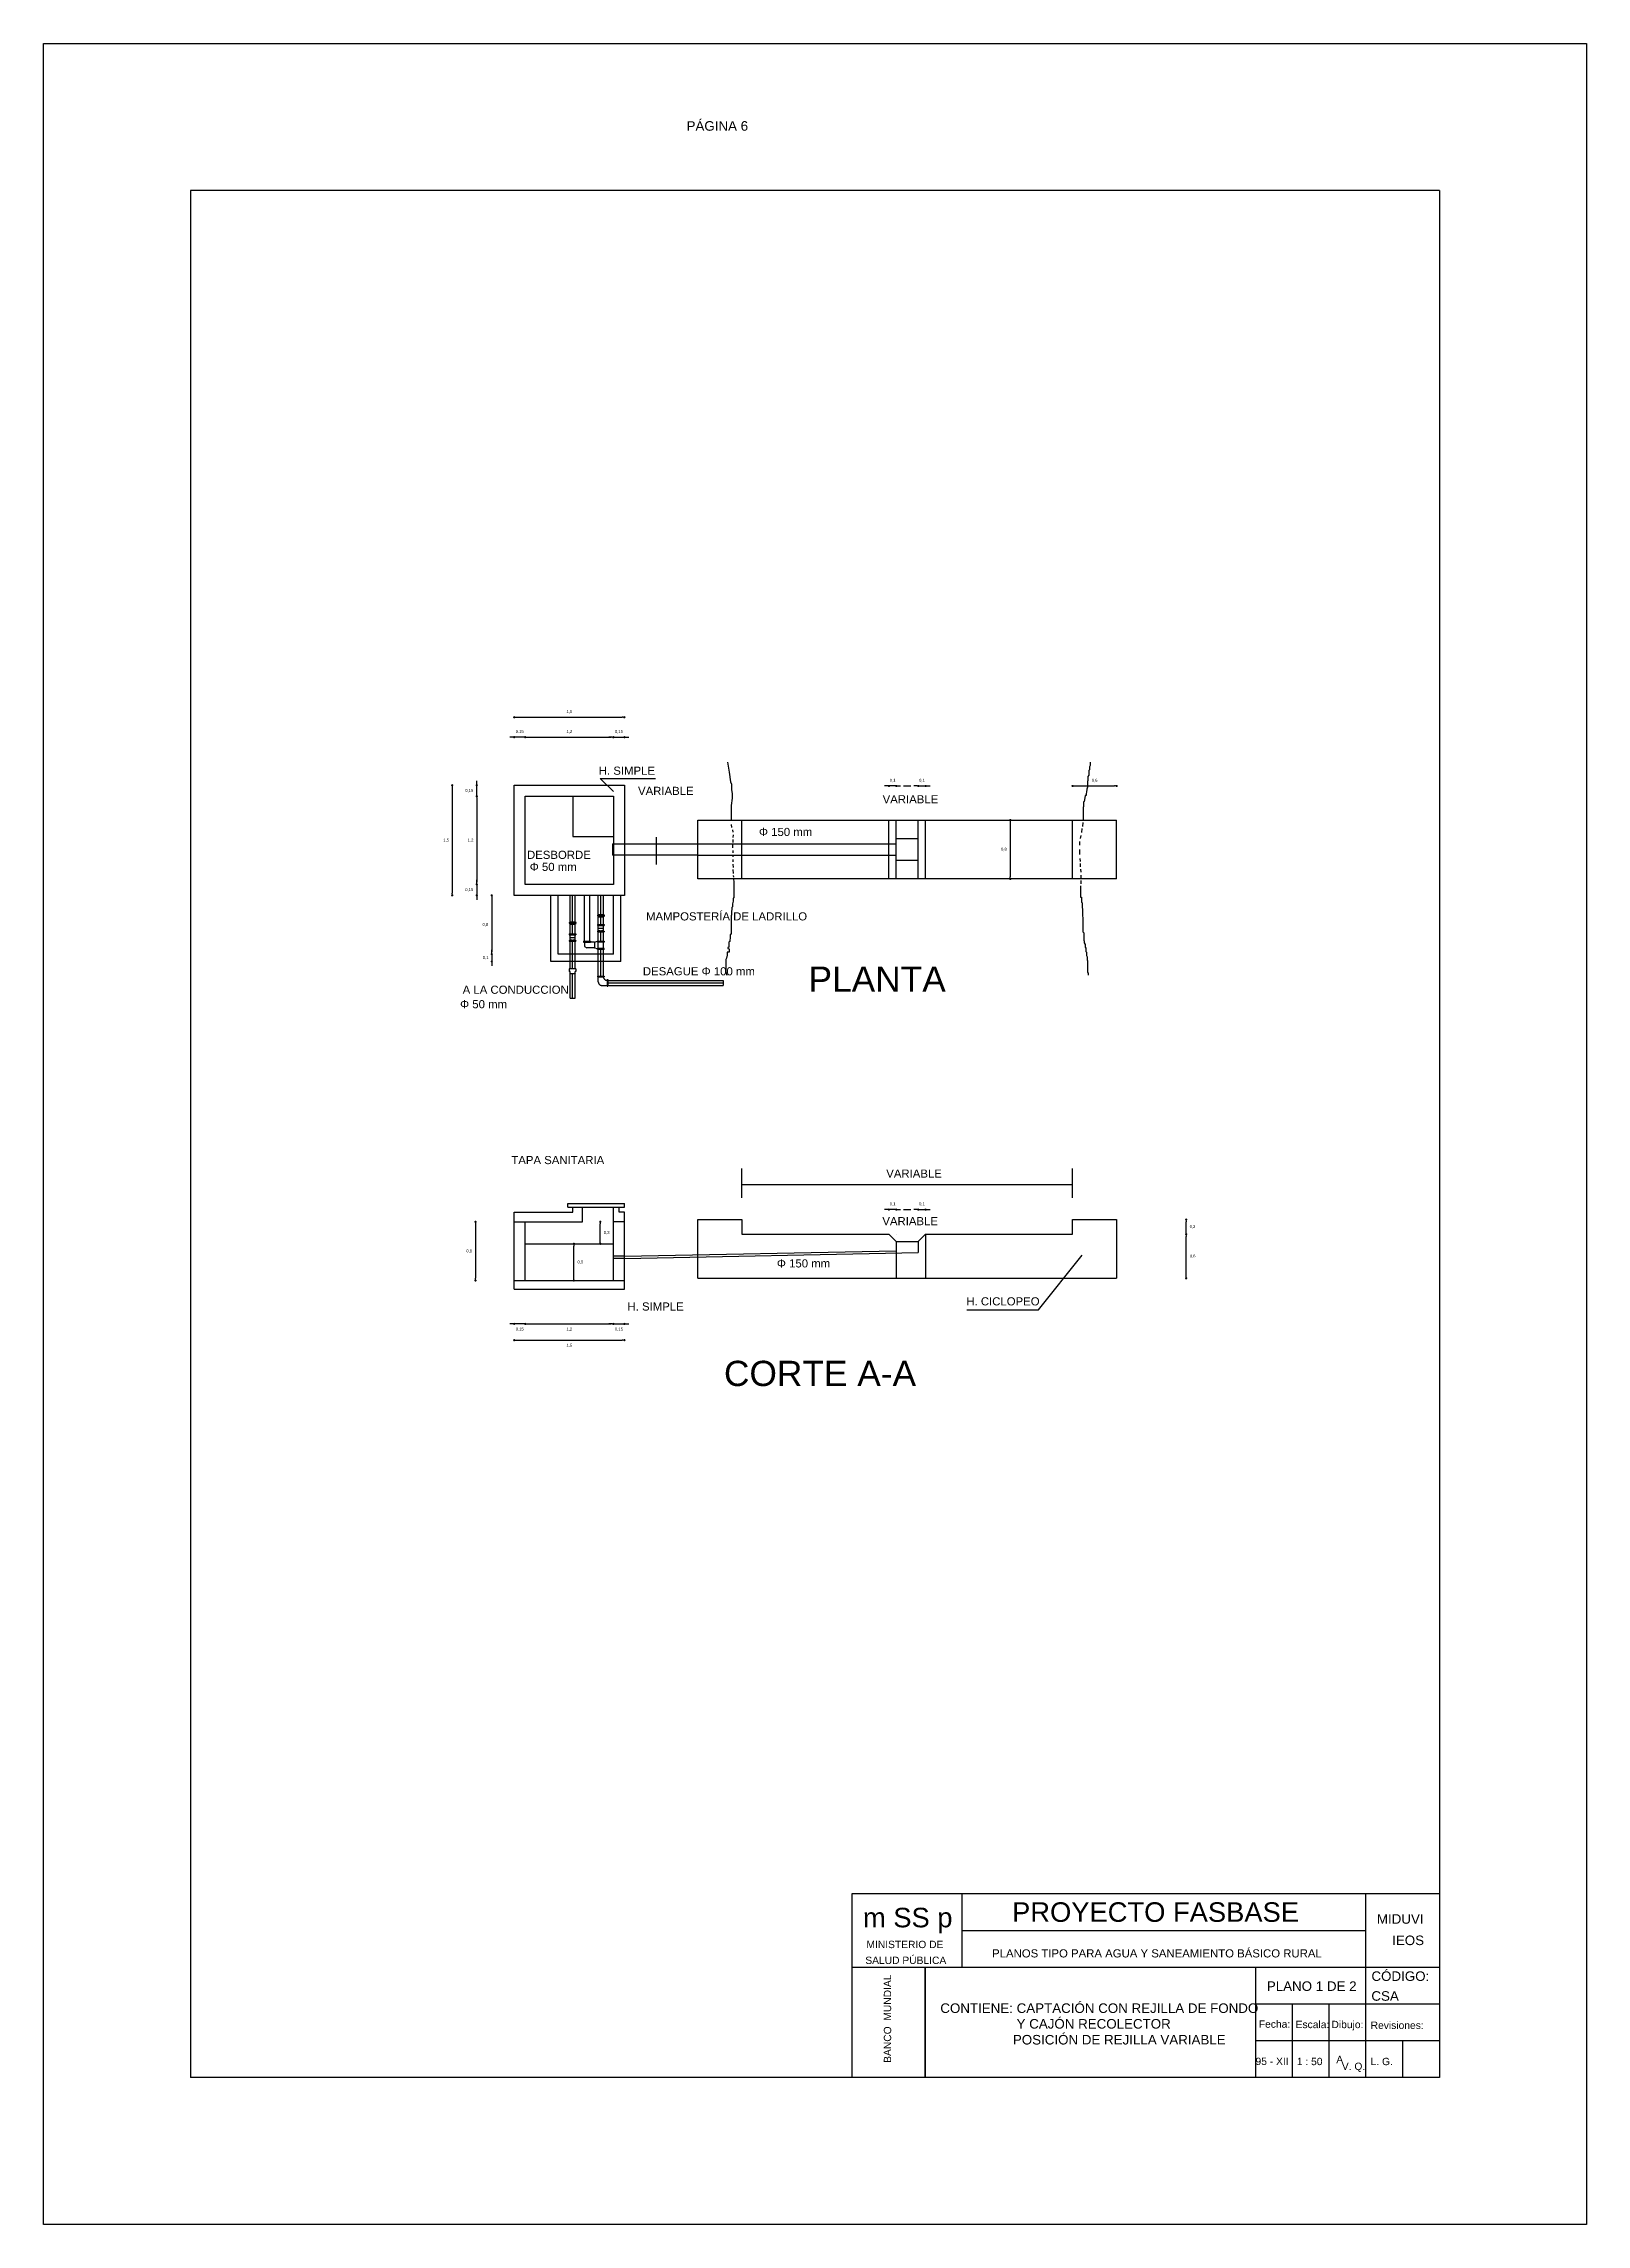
# Model space of a CAD drawing. Header units: metres. Extents: x 2029 to 4131, y 3282 to 4383.
# Drawn here: x 2160.51 to 2181.51, y 4353.27 to 4382.97 of the extents above; entities that cross this region are included whole.
import ezdxf
from ezdxf.enums import TextEntityAlignment as Align

# ---------------------------------------------------------------- set-up
doc = ezdxf.new("R2010")
doc.units = ezdxf.units.M
doc.linetypes.add('ACAD_ISO02W100', pattern=[15, 12, -3])
doc.linetypes.add('DASHED2', pattern=[9.525, 6.35, -3.175])
doc.layers.add('Cotas', color=7, linetype='Continuous')
doc.layers.add('Dibujo', color=7, linetype='Continuous')
doc.styles.add('Annotative', font='arial.ttf')
doc.styles.get("Standard").update_dxf_attribs({"font": 'arial.ttf'})
doc.dimstyles.new('Vero', dxfattribs={"dimtxt": 0.04, "dimasz": 0.03, "dimexe": 1.25, "dimexo": 0.625, "dimgap": 0.05, "dimtad": 2, "dimtih": 1, "dimtoh": 1, "dimtxsty": 'Standard', "dimblk": 'DOT', "dimcen": 0, "dimse1": 1, "dimse2": 1, "dimadec": 0, "dimazin": 0, "dimtfac": 1, "dimtix": 1, "dimtmove": 0, "dimatfit": 2, "dimfxl": 1, "dimarcsym": 2})

msp = doc.modelspace()

# ---------------------------------------------------------------- texts
at = {"layer": 'Dibujo', "linetype": 'ACAD_ISO02W100'}
for s, height, p in [('H. SIMPLE', 0.1108, (2168.07, 4373.008)), ('VARIABLE', 0.1108, (2168.604, 4372.733)), ('VARIABLE', 0.1108, (2171.934, 4372.619)), ('Φ 150 mm', 0.1108, (2170.25, 4372.174)), ('DESBORDE', 0.1108, (2167.093, 4371.862)), ('Φ 50 mm', 0.1108, (2167.13, 4371.698)), ('MAMPOSTERÍA DE LADRILLO', 0.11079, (2168.713, 4371.024)), ('DESAGUE Φ 100 mm', 0.11079, (2168.67, 4370.276)), ('PLANTA', 0.3439, (2170.925, 4370.052)), ('A LA CONDUCCION', 0.11079, (2166.217, 4370.025)), ('Φ 50 mm', 0.1108, (2166.182, 4369.828)), ('TAPA SANITARIA', 0.11079, (2166.88, 4367.705)), ('VARIABLE', 0.1108, (2171.983, 4367.521)), ('VARIABLE', 0.1108, (2171.93, 4366.873)), ('Φ 150 mm', 0.1108, (2170.494, 4366.298)), ('H. SIMPLE', 0.1108, (2168.461, 4365.711)), ('H. CICLOPEO', 0.11079, (2173.073, 4365.781)), ('CORTE A-A', 0.3439, (2169.774, 4364.683))]:
    msp.add_text(s, height=height, dxfattribs=at).set_placement(p)
at = {"layer": 'Dibujo', "color": 0, "linetype": 'ByBlock'}
for s, height, p in [('PROYECTO FASBASE', 0.26624, (2173.696, 4357.386)), ('m SS p', 0.2662, (2171.666, 4357.311)), ('PLANOS TIPO PARA AGUA Y SANEAMIENTO BÁSICO RURAL', 0.11076, (2173.424, 4356.901))]:
    msp.add_text(s, height=height, dxfattribs=at).set_placement(p)
at = {"layer": 'Dibujo', "color": 0, "linetype": 'ByBlock', "style": 'Annotative'}
for s, p in [('MIDUVI', (2178.662, 4357.36)), ('IEOS', (2178.87, 4357.069)), ('CÓDIGO:', (2178.588, 4356.581)), ('PLANO 1 DE 2', (2177.164, 4356.445)), ('CSA', (2178.587, 4356.311)), ('CONTIENE: CAPTACIÓN CON REJILLA DE FONDO', (2172.719, 4356.145))]:
    msp.add_text(s, height=0.13, dxfattribs=at).set_placement(p)
at = {"layer": 'Dibujo', "color": 0, "linetype": 'ByBlock'}
for s, p in [('MINISTERIO DE', (2172.237, 4357.028)), ('SALUD PÚBLICA', (2172.249, 4356.812)), ('Fecha:', (2177.268, 4355.943)), ('Escala:', (2177.785, 4355.938)), ('Dibujo:', (2178.261, 4355.938)), ('Revisiones:', (2178.938, 4355.927)), ('95 - XII', (2177.235, 4355.436)), ('1 : 50', (2177.747, 4355.434)), ('A', (2178.156, 4355.461)), ('L. G. ', (2178.747, 4355.434)), ('V. Q.', (2178.344, 4355.368))]:
    msp.add_text(s, height=0.1, dxfattribs=at).set_placement(p, align=Align.CENTER)
msp.add_text('BANCO  MUNDIAL', height=0.1, rotation=90, dxfattribs=at).set_placement((2172.05, 4356.067), align=Align.CENTER)
at = {"layer": 'Dibujo', "color": 0, "linetype": 'ByBlock', "char_height": 0.13, "attachment_point": 1}
for s, insert, width in [('PÁGINA 6', (2169.265, 4381.909), 2.90393), (' Y CAJÓN RECOLECTOR \\PPOSICIÓN DE REJILLA VARIABLE', (2173.707, 4356.062), 3.14564)]:
    msp.add_mtext(s, dxfattribs=dict(at, insert=insert, width=width))

# ---------------------------------------------------------------- blocks, each defined once
blk = doc.blocks.new('_Dot')
at = {"color": 0, "linetype": 'ByBlock', "lineweight": -2}
blk.add_line((-0.5, 0), (-1, 0), dxfattribs=at)
at = {"color": 0, "linetype": 'ByBlock', "const_width": 0.5}
blk.add_lwpolyline([(-0.25, 0, 1), (0.25, 0, 1)], format="xyb", close=True, dxfattribs=at)
blk = doc.blocks.new('*D1')
at = {"layer": 'Cotas', "color": 0, "linetype": 'ACAD_ISO02W100', "lineweight": -2, "transparency": 16777216}
blk.add_line((2166.949, 4373.791), (2168.389, 4373.791), dxfattribs=at)
at = {"layer": 'Defpoints', "color": 0, "linetype": 'ACAD_ISO02W100', "transparency": 16777216}
for p in [(2168.419, 4373.791), (2166.919, 4372.865), (2168.419, 4372.865)]:
    blk.add_point(p, dxfattribs=at)
at = {"layer": 'Cotas', "color": 0, "linetype": 'ACAD_ISO02W100', "lineweight": -2, "transparency": 16777216, "xscale": 0.03, "yscale": 0.03, "zscale": 0.03, "rotation": 180}
blk.add_blockref('_Dot', (2166.919, 4373.791), dxfattribs=at)
at = {"layer": 'Cotas', "color": 0, "linetype": 'ACAD_ISO02W100', "lineweight": -2, "transparency": 16777216, "xscale": 0.03, "yscale": 0.03, "zscale": 0.03}
blk.add_blockref('_Dot', (2168.419, 4373.791), dxfattribs=at)
at = {"layer": 'Cotas', "color": 0, "linetype": 'ACAD_ISO02W100', "transparency": 16777216, "insert": (2167.669, 4373.865), "char_height": 0.04, "attachment_point": 5}
blk.add_mtext('1,5', dxfattribs=at)
blk = doc.blocks.new('*D2')
at = {"layer": 'Cotas', "color": 0, "linetype": 'ACAD_ISO02W100', "lineweight": -2, "transparency": 16777216}
blk.add_line((2166.075, 4372.835), (2166.075, 4371.395), dxfattribs=at)
at = {"layer": 'Defpoints', "color": 0, "linetype": 'ACAD_ISO02W100', "transparency": 16777216}
for p in [(2166.919, 4372.865), (2166.075, 4371.365), (2166.919, 4371.365)]:
    blk.add_point(p, dxfattribs=at)
at = {"layer": 'Cotas', "color": 0, "linetype": 'ACAD_ISO02W100', "lineweight": -2, "transparency": 16777216, "xscale": 0.03, "yscale": 0.03, "zscale": 0.03}
for p, rotation in [((2166.075, 4372.865), 90), ((2166.075, 4371.365), 270)]:
    blk.add_blockref('_Dot', p, dxfattribs=dict(at, rotation=rotation))
at = {"layer": 'Cotas', "color": 0, "linetype": 'ACAD_ISO02W100', "transparency": 16777216, "insert": (2165.991, 4372.115), "char_height": 0.04, "attachment_point": 5}
blk.add_mtext('1,5', dxfattribs=at)
blk = doc.blocks.new('*D3')
at = {"layer": 'Cotas', "color": 0, "linetype": 'ACAD_ISO02W100', "lineweight": -2, "transparency": 16777216}
blk.add_line((2166.613, 4371.335), (2166.613, 4370.595), dxfattribs=at)
at = {"layer": 'Defpoints', "color": 0, "linetype": 'ACAD_ISO02W100', "transparency": 16777216}
for p in [(2166.919, 4371.365), (2166.613, 4370.565), (2166.919, 4370.565)]:
    blk.add_point(p, dxfattribs=at)
at = {"layer": 'Cotas', "color": 0, "linetype": 'ACAD_ISO02W100', "lineweight": -2, "transparency": 16777216, "xscale": 0.03, "yscale": 0.03, "zscale": 0.03}
for p, rotation in [((2166.613, 4371.365), 90), ((2166.613, 4370.565), 270)]:
    blk.add_blockref('_Dot', p, dxfattribs=dict(at, rotation=rotation))
at = {"layer": 'Cotas', "color": 0, "linetype": 'ACAD_ISO02W100', "transparency": 16777216, "insert": (2166.526, 4370.965), "char_height": 0.04, "attachment_point": 5}
blk.add_mtext('0,8', dxfattribs=at)
blk = doc.blocks.new('*D4')
at = {"layer": 'Cotas', "color": 0, "linetype": 'ACAD_ISO02W100', "lineweight": -2, "transparency": 16777216}
for p, q in [((2166.613, 4370.595), (2166.613, 4370.625)), ((2166.613, 4370.565), (2166.613, 4370.465)), ((2166.613, 4370.435), (2166.613, 4370.405))]:
    blk.add_line(p, q, dxfattribs=at)
at = {"layer": 'Defpoints', "color": 0, "linetype": 'ACAD_ISO02W100', "transparency": 16777216}
for p in [(2166.613, 4370.465), (2167.519, 4370.565), (2167.519, 4370.465)]:
    blk.add_point(p, dxfattribs=at)
at = {"layer": 'Cotas', "color": 0, "linetype": 'ACAD_ISO02W100', "lineweight": -2, "transparency": 16777216, "xscale": 0.03, "yscale": 0.03, "zscale": 0.03}
for p, rotation in [((2166.613, 4370.565), 270), ((2166.613, 4370.465), 90)]:
    blk.add_blockref('_Dot', p, dxfattribs=dict(at, rotation=rotation))
at = {"layer": 'Cotas', "color": 0, "linetype": 'ACAD_ISO02W100', "transparency": 16777216, "insert": (2166.53, 4370.515), "char_height": 0.04, "attachment_point": 5}
blk.add_mtext('0,1', dxfattribs=at)
blk = doc.blocks.new('*D5')
at = {"layer": 'Cotas', "color": 0, "linetype": 'ACAD_ISO02W100', "lineweight": -2, "transparency": 16777216}
blk.add_line((2167.099, 4373.519), (2168.239, 4373.519), dxfattribs=at)
at = {"layer": 'Defpoints', "color": 0, "linetype": 'ACAD_ISO02W100', "transparency": 16777216}
for p in [(2168.269, 4373.519), (2167.069, 4372.715), (2168.269, 4372.715)]:
    blk.add_point(p, dxfattribs=at)
at = {"layer": 'Cotas', "color": 0, "linetype": 'ACAD_ISO02W100', "lineweight": -2, "transparency": 16777216, "xscale": 0.03, "yscale": 0.03, "zscale": 0.03, "rotation": 180}
blk.add_blockref('_Dot', (2167.069, 4373.519), dxfattribs=at)
at = {"layer": 'Cotas', "color": 0, "linetype": 'ACAD_ISO02W100', "lineweight": -2, "transparency": 16777216, "xscale": 0.03, "yscale": 0.03, "zscale": 0.03}
blk.add_blockref('_Dot', (2168.269, 4373.519), dxfattribs=at)
at = {"layer": 'Cotas', "color": 0, "linetype": 'ACAD_ISO02W100', "transparency": 16777216, "insert": (2167.669, 4373.593), "char_height": 0.04, "attachment_point": 5}
blk.add_mtext('1,2', dxfattribs=at)
blk = doc.blocks.new('*D6')
at = {"layer": 'Cotas', "color": 0, "linetype": 'ACAD_ISO02W100', "lineweight": -2, "transparency": 16777216}
for p, q in [((2168.239, 4373.519), (2168.209, 4373.519)), ((2168.269, 4373.519), (2168.419, 4373.519)), ((2168.449, 4373.519), (2168.479, 4373.519))]:
    blk.add_line(p, q, dxfattribs=at)
at = {"layer": 'Defpoints', "color": 0, "linetype": 'ACAD_ISO02W100', "transparency": 16777216}
for p in [(2168.419, 4373.519), (2168.419, 4372.865), (2168.269, 4372.715)]:
    blk.add_point(p, dxfattribs=at)
at = {"layer": 'Cotas', "color": 0, "linetype": 'ACAD_ISO02W100', "lineweight": -2, "transparency": 16777216, "xscale": 0.03, "yscale": 0.03, "zscale": 0.03}
blk.add_blockref('_Dot', (2168.269, 4373.519), dxfattribs=at)
at = {"layer": 'Cotas', "color": 0, "linetype": 'ACAD_ISO02W100', "lineweight": -2, "transparency": 16777216, "xscale": 0.03, "yscale": 0.03, "zscale": 0.03, "rotation": 180}
blk.add_blockref('_Dot', (2168.419, 4373.519), dxfattribs=at)
at = {"layer": 'Cotas', "color": 0, "linetype": 'ACAD_ISO02W100', "transparency": 16777216, "insert": (2168.344, 4373.593), "char_height": 0.04, "attachment_point": 5}
blk.add_mtext('0,15', dxfattribs=at)
blk = doc.blocks.new('*D8')
at = {"layer": 'Cotas', "color": 0, "linetype": 'ACAD_ISO02W100', "lineweight": -2, "transparency": 16777216}
for p, q in [((2166.889, 4373.52), (2166.859, 4373.52)), ((2167.069, 4373.52), (2166.919, 4373.52)), ((2167.099, 4373.52), (2167.129, 4373.52))]:
    blk.add_line(p, q, dxfattribs=at)
at = {"layer": 'Defpoints', "color": 0, "linetype": 'ACAD_ISO02W100', "transparency": 16777216}
for p in [(2166.919, 4373.52), (2166.919, 4372.715), (2167.069, 4372.715)]:
    blk.add_point(p, dxfattribs=at)
at = {"layer": 'Cotas', "color": 0, "linetype": 'ACAD_ISO02W100', "lineweight": -2, "transparency": 16777216, "xscale": 0.03, "yscale": 0.03, "zscale": 0.03}
blk.add_blockref('_Dot', (2166.919, 4373.52), dxfattribs=at)
at = {"layer": 'Cotas', "color": 0, "linetype": 'ACAD_ISO02W100', "lineweight": -2, "transparency": 16777216, "xscale": 0.03, "yscale": 0.03, "zscale": 0.03, "rotation": 180}
blk.add_blockref('_Dot', (2167.069, 4373.52), dxfattribs=at)
at = {"layer": 'Cotas', "color": 0, "linetype": 'ACAD_ISO02W100', "transparency": 16777216, "insert": (2166.994, 4373.594), "char_height": 0.04, "attachment_point": 5}
blk.add_mtext('0,15', dxfattribs=at)
blk = doc.blocks.new('*D9')
at = {"layer": 'Cotas', "color": 0, "linetype": 'ACAD_ISO02W100', "lineweight": -2, "transparency": 16777216}
blk.add_line((2166.409, 4372.685), (2166.409, 4371.545), dxfattribs=at)
at = {"layer": 'Defpoints', "color": 0, "linetype": 'ACAD_ISO02W100', "transparency": 16777216}
for p in [(2167.069, 4372.715), (2166.409, 4371.515), (2167.069, 4371.515)]:
    blk.add_point(p, dxfattribs=at)
at = {"layer": 'Cotas', "color": 0, "linetype": 'ACAD_ISO02W100', "lineweight": -2, "transparency": 16777216, "xscale": 0.03, "yscale": 0.03, "zscale": 0.03}
for p, rotation in [((2166.409, 4372.715), 90), ((2166.409, 4371.515), 270)]:
    blk.add_blockref('_Dot', p, dxfattribs=dict(at, rotation=rotation))
at = {"layer": 'Cotas', "color": 0, "linetype": 'ACAD_ISO02W100', "transparency": 16777216, "insert": (2166.325, 4372.115), "char_height": 0.04, "attachment_point": 5}
blk.add_mtext('1,2', dxfattribs=at)
blk = doc.blocks.new('*D10')
at = {"layer": 'Cotas', "color": 0, "linetype": 'ACAD_ISO02W100', "lineweight": -2, "transparency": 16777216}
for p, q in [((2166.409, 4372.895), (2166.409, 4372.925)), ((2166.409, 4372.715), (2166.409, 4372.865)), ((2166.409, 4372.685), (2166.409, 4372.655))]:
    blk.add_line(p, q, dxfattribs=at)
at = {"layer": 'Defpoints', "color": 0, "linetype": 'ACAD_ISO02W100', "transparency": 16777216}
for p in [(2166.409, 4372.865), (2167.069, 4372.865), (2167.069, 4372.715)]:
    blk.add_point(p, dxfattribs=at)
at = {"layer": 'Cotas', "color": 0, "linetype": 'ACAD_ISO02W100', "lineweight": -2, "transparency": 16777216, "xscale": 0.03, "yscale": 0.03, "zscale": 0.03}
for p, rotation in [((2166.409, 4372.865), 270), ((2166.409, 4372.715), 90)]:
    blk.add_blockref('_Dot', p, dxfattribs=dict(at, rotation=rotation))
at = {"layer": 'Cotas', "color": 0, "linetype": 'ACAD_ISO02W100', "transparency": 16777216, "insert": (2166.307, 4372.79), "char_height": 0.04, "attachment_point": 5}
blk.add_mtext('0,15', dxfattribs=at)
blk = doc.blocks.new('*D11')
at = {"layer": 'Cotas', "color": 0, "linetype": 'ACAD_ISO02W100', "lineweight": -2, "transparency": 16777216}
for p, q in [((2166.409, 4371.545), (2166.409, 4371.575)), ((2166.409, 4371.515), (2166.409, 4371.365)), ((2166.409, 4371.335), (2166.409, 4371.305))]:
    blk.add_line(p, q, dxfattribs=at)
at = {"layer": 'Defpoints', "color": 0, "linetype": 'ACAD_ISO02W100', "transparency": 16777216}
for p in [(2166.409, 4371.365), (2167.069, 4371.515), (2167.069, 4371.365)]:
    blk.add_point(p, dxfattribs=at)
at = {"layer": 'Cotas', "color": 0, "linetype": 'ACAD_ISO02W100', "lineweight": -2, "transparency": 16777216, "xscale": 0.03, "yscale": 0.03, "zscale": 0.03}
for p, rotation in [((2166.409, 4371.515), 270), ((2166.409, 4371.365), 90)]:
    blk.add_blockref('_Dot', p, dxfattribs=dict(at, rotation=rotation))
at = {"layer": 'Cotas', "color": 0, "linetype": 'ACAD_ISO02W100', "transparency": 16777216, "insert": (2166.307, 4371.44), "char_height": 0.04, "attachment_point": 5}
blk.add_mtext('0,15', dxfattribs=at)
blk = doc.blocks.new('*D12')
at = {"layer": 'Cotas', "color": 0, "linetype": 'ACAD_ISO02W100', "lineweight": -2, "transparency": 16777216}
for p, q in [((2171.989, 4372.855), (2171.959, 4372.855)), ((2172.119, 4372.855), (2172.019, 4372.855)), ((2172.149, 4372.855), (2172.179, 4372.855))]:
    blk.add_line(p, q, dxfattribs=at)
at = {"layer": 'Defpoints', "color": 0, "linetype": 'ACAD_ISO02W100', "transparency": 16777216}
for p in [(2172.019, 4372.855), (2172.019, 4372.39), (2172.119, 4372.39)]:
    blk.add_point(p, dxfattribs=at)
at = {"layer": 'Cotas', "color": 0, "linetype": 'ACAD_ISO02W100', "lineweight": -2, "transparency": 16777216, "xscale": 0.03, "yscale": 0.03, "zscale": 0.03}
blk.add_blockref('_Dot', (2172.019, 4372.855), dxfattribs=at)
at = {"layer": 'Cotas', "color": 0, "linetype": 'ACAD_ISO02W100', "lineweight": -2, "transparency": 16777216, "xscale": 0.03, "yscale": 0.03, "zscale": 0.03, "rotation": 180}
blk.add_blockref('_Dot', (2172.119, 4372.855), dxfattribs=at)
at = {"layer": 'Cotas', "color": 0, "linetype": 'ACAD_ISO02W100', "transparency": 16777216, "insert": (2172.069, 4372.929), "char_height": 0.04, "attachment_point": 5}
blk.add_mtext('0,1', dxfattribs=at)
blk = doc.blocks.new('*D13')
at = {"layer": 'Cotas', "color": 0, "linetype": 'ACAD_ISO02W100', "lineweight": -2, "transparency": 16777216}
for p, q in [((2172.389, 4372.855), (2172.359, 4372.855)), ((2172.419, 4372.855), (2172.519, 4372.855)), ((2172.549, 4372.855), (2172.579, 4372.855))]:
    blk.add_line(p, q, dxfattribs=at)
at = {"layer": 'Defpoints', "color": 0, "linetype": 'ACAD_ISO02W100', "transparency": 16777216}
for p in [(2172.519, 4372.855), (2172.419, 4372.39), (2172.519, 4372.39)]:
    blk.add_point(p, dxfattribs=at)
at = {"layer": 'Cotas', "color": 0, "linetype": 'ACAD_ISO02W100', "lineweight": -2, "transparency": 16777216, "xscale": 0.03, "yscale": 0.03, "zscale": 0.03}
blk.add_blockref('_Dot', (2172.419, 4372.855), dxfattribs=at)
at = {"layer": 'Cotas', "color": 0, "linetype": 'ACAD_ISO02W100', "lineweight": -2, "transparency": 16777216, "xscale": 0.03, "yscale": 0.03, "zscale": 0.03, "rotation": 180}
blk.add_blockref('_Dot', (2172.519, 4372.855), dxfattribs=at)
at = {"layer": 'Cotas', "color": 0, "linetype": 'ACAD_ISO02W100', "transparency": 16777216, "insert": (2172.469, 4372.929), "char_height": 0.04, "attachment_point": 5}
blk.add_mtext('0,1', dxfattribs=at)
blk = doc.blocks.new('*D14')
at = {"layer": 'Cotas', "color": 0, "linetype": 'ACAD_ISO02W100', "lineweight": -2, "transparency": 16777216}
blk.add_line((2173.672, 4372.36), (2173.672, 4371.62), dxfattribs=at)
at = {"layer": 'Defpoints', "color": 0, "linetype": 'ACAD_ISO02W100', "transparency": 16777216}
for p in [(2173.922, 4372.39), (2173.672, 4371.59), (2173.922, 4371.59)]:
    blk.add_point(p, dxfattribs=at)
at = {"layer": 'Cotas', "color": 0, "linetype": 'ACAD_ISO02W100', "lineweight": -2, "transparency": 16777216, "xscale": 0.03, "yscale": 0.03, "zscale": 0.03}
for p, rotation in [((2173.672, 4372.39), 90), ((2173.672, 4371.59), 270)]:
    blk.add_blockref('_Dot', p, dxfattribs=dict(at, rotation=rotation))
at = {"layer": 'Cotas', "color": 0, "linetype": 'ACAD_ISO02W100', "transparency": 16777216, "insert": (2173.585, 4371.99), "char_height": 0.04, "attachment_point": 5}
blk.add_mtext('0,8', dxfattribs=at)
blk = doc.blocks.new('*D15')
at = {"layer": 'Cotas', "color": 0, "linetype": 'ACAD_ISO02W100', "lineweight": -2, "transparency": 16777216}
blk.add_line((2174.549, 4372.855), (2175.089, 4372.855), dxfattribs=at)
at = {"layer": 'Defpoints', "color": 0, "linetype": 'ACAD_ISO02W100', "transparency": 16777216}
for p in [(2175.119, 4372.855), (2174.519, 4372.39), (2175.119, 4372.39)]:
    blk.add_point(p, dxfattribs=at)
at = {"layer": 'Cotas', "color": 0, "linetype": 'ACAD_ISO02W100', "lineweight": -2, "transparency": 16777216, "xscale": 0.03, "yscale": 0.03, "zscale": 0.03, "rotation": 180}
blk.add_blockref('_Dot', (2174.519, 4372.855), dxfattribs=at)
at = {"layer": 'Cotas', "color": 0, "linetype": 'ACAD_ISO02W100', "lineweight": -2, "transparency": 16777216, "xscale": 0.03, "yscale": 0.03, "zscale": 0.03}
blk.add_blockref('_Dot', (2175.119, 4372.855), dxfattribs=at)
at = {"layer": 'Cotas', "color": 0, "linetype": 'ACAD_ISO02W100', "transparency": 16777216, "insert": (2174.819, 4372.929), "char_height": 0.04, "attachment_point": 5}
blk.add_mtext('0,6', dxfattribs=at)
blk = doc.blocks.new('*D16')
at = {"layer": 'Cotas', "color": 0, "linetype": 'ACAD_ISO02W100', "lineweight": -2, "transparency": 16777216}
blk.add_line((2166.949, 4365.308), (2168.389, 4365.308), dxfattribs=at)
at = {"layer": 'Defpoints', "color": 0, "linetype": 'ACAD_ISO02W100', "transparency": 16777216}
for p in [(2166.919, 4366), (2168.419, 4366), (2168.419, 4365.308)]:
    blk.add_point(p, dxfattribs=at)
at = {"layer": 'Cotas', "color": 0, "linetype": 'ACAD_ISO02W100', "lineweight": -2, "transparency": 16777216, "xscale": 0.03, "yscale": 0.03, "zscale": 0.03, "rotation": 180}
blk.add_blockref('_Dot', (2166.919, 4365.308), dxfattribs=at)
at = {"layer": 'Cotas', "color": 0, "linetype": 'ACAD_ISO02W100', "lineweight": -2, "transparency": 16777216, "xscale": 0.03, "yscale": 0.03, "zscale": 0.03}
blk.add_blockref('_Dot', (2168.419, 4365.308), dxfattribs=at)
at = {"layer": 'Cotas', "color": 0, "linetype": 'ACAD_ISO02W100', "transparency": 16777216, "insert": (2167.669, 4365.234), "char_height": 0.04, "attachment_point": 5}
blk.add_mtext('1,5', dxfattribs=at)
blk = doc.blocks.new('*D17')
at = {"layer": 'Cotas', "color": 0, "linetype": 'ACAD_ISO02W100', "lineweight": -2, "transparency": 16777216}
for p, q in [((2166.889, 4365.529), (2166.859, 4365.529)), ((2167.069, 4365.529), (2166.919, 4365.529)), ((2167.099, 4365.529), (2167.129, 4365.529))]:
    blk.add_line(p, q, dxfattribs=at)
at = {"layer": 'Defpoints', "color": 0, "linetype": 'ACAD_ISO02W100', "transparency": 16777216}
for p in [(2166.919, 4366.15), (2167.069, 4366.15), (2166.919, 4365.529)]:
    blk.add_point(p, dxfattribs=at)
at = {"layer": 'Cotas', "color": 0, "linetype": 'ACAD_ISO02W100', "lineweight": -2, "transparency": 16777216, "xscale": 0.03, "yscale": 0.03, "zscale": 0.03}
blk.add_blockref('_Dot', (2166.919, 4365.529), dxfattribs=at)
at = {"layer": 'Cotas', "color": 0, "linetype": 'ACAD_ISO02W100', "lineweight": -2, "transparency": 16777216, "xscale": 0.03, "yscale": 0.03, "zscale": 0.03, "rotation": 180}
blk.add_blockref('_Dot', (2167.069, 4365.529), dxfattribs=at)
at = {"layer": 'Cotas', "color": 0, "linetype": 'ACAD_ISO02W100', "transparency": 16777216, "insert": (2166.994, 4365.455), "char_height": 0.04, "attachment_point": 5}
blk.add_mtext('0,15', dxfattribs=at)
blk = doc.blocks.new('*D18')
at = {"layer": 'Cotas', "color": 0, "linetype": 'ACAD_ISO02W100', "lineweight": -2, "transparency": 16777216}
blk.add_line((2167.099, 4365.529), (2168.239, 4365.529), dxfattribs=at)
at = {"layer": 'Defpoints', "color": 0, "linetype": 'ACAD_ISO02W100', "transparency": 16777216}
for p in [(2167.069, 4366.15), (2168.269, 4366.15), (2168.269, 4365.529)]:
    blk.add_point(p, dxfattribs=at)
at = {"layer": 'Cotas', "color": 0, "linetype": 'ACAD_ISO02W100', "lineweight": -2, "transparency": 16777216, "xscale": 0.03, "yscale": 0.03, "zscale": 0.03, "rotation": 180}
blk.add_blockref('_Dot', (2167.069, 4365.529), dxfattribs=at)
at = {"layer": 'Cotas', "color": 0, "linetype": 'ACAD_ISO02W100', "lineweight": -2, "transparency": 16777216, "xscale": 0.03, "yscale": 0.03, "zscale": 0.03}
blk.add_blockref('_Dot', (2168.269, 4365.529), dxfattribs=at)
at = {"layer": 'Cotas', "color": 0, "linetype": 'ACAD_ISO02W100', "transparency": 16777216, "insert": (2167.669, 4365.455), "char_height": 0.04, "attachment_point": 5}
blk.add_mtext('1,2', dxfattribs=at)
blk = doc.blocks.new('*D19')
at = {"layer": 'Cotas', "color": 0, "linetype": 'ACAD_ISO02W100', "lineweight": -2, "transparency": 16777216}
for p, q in [((2168.239, 4365.529), (2168.209, 4365.529)), ((2168.269, 4365.529), (2168.419, 4365.529)), ((2168.449, 4365.529), (2168.479, 4365.529))]:
    blk.add_line(p, q, dxfattribs=at)
at = {"layer": 'Defpoints', "color": 0, "linetype": 'ACAD_ISO02W100', "transparency": 16777216}
for p in [(2168.269, 4366.15), (2168.419, 4366.15), (2168.419, 4365.529)]:
    blk.add_point(p, dxfattribs=at)
at = {"layer": 'Cotas', "color": 0, "linetype": 'ACAD_ISO02W100', "lineweight": -2, "transparency": 16777216, "xscale": 0.03, "yscale": 0.03, "zscale": 0.03}
blk.add_blockref('_Dot', (2168.269, 4365.529), dxfattribs=at)
at = {"layer": 'Cotas', "color": 0, "linetype": 'ACAD_ISO02W100', "lineweight": -2, "transparency": 16777216, "xscale": 0.03, "yscale": 0.03, "zscale": 0.03, "rotation": 180}
blk.add_blockref('_Dot', (2168.419, 4365.529), dxfattribs=at)
at = {"layer": 'Cotas', "color": 0, "linetype": 'ACAD_ISO02W100', "transparency": 16777216, "insert": (2168.344, 4365.455), "char_height": 0.04, "attachment_point": 5}
blk.add_mtext('0,15', dxfattribs=at)
blk = doc.blocks.new('*D20')
at = {"layer": 'Cotas', "color": 0, "linetype": 'ACAD_ISO02W100', "lineweight": -2, "transparency": 16777216}
for p, q in [((2171.989, 4367.086), (2171.959, 4367.086)), ((2172.119, 4367.086), (2172.019, 4367.086)), ((2172.149, 4367.086), (2172.179, 4367.086))]:
    blk.add_line(p, q, dxfattribs=at)
at = {"layer": 'Defpoints', "color": 0, "linetype": 'ACAD_ISO02W100', "transparency": 16777216}
for p in [(2172.019, 4367.086), (2172.019, 4366.75), (2172.119, 4366.65)]:
    blk.add_point(p, dxfattribs=at)
at = {"layer": 'Cotas', "color": 0, "linetype": 'ACAD_ISO02W100', "lineweight": -2, "transparency": 16777216, "xscale": 0.03, "yscale": 0.03, "zscale": 0.03}
blk.add_blockref('_Dot', (2172.019, 4367.086), dxfattribs=at)
at = {"layer": 'Cotas', "color": 0, "linetype": 'ACAD_ISO02W100', "lineweight": -2, "transparency": 16777216, "xscale": 0.03, "yscale": 0.03, "zscale": 0.03, "rotation": 180}
blk.add_blockref('_Dot', (2172.119, 4367.086), dxfattribs=at)
at = {"layer": 'Cotas', "color": 0, "linetype": 'ACAD_ISO02W100', "transparency": 16777216, "insert": (2172.069, 4367.16), "char_height": 0.04, "attachment_point": 5}
blk.add_mtext('0,1', dxfattribs=at)
blk = doc.blocks.new('*D21')
at = {"layer": 'Cotas', "color": 0, "linetype": 'ACAD_ISO02W100', "lineweight": -2, "transparency": 16777216}
for p, q in [((2172.389, 4367.086), (2172.359, 4367.086)), ((2172.419, 4367.086), (2172.519, 4367.086)), ((2172.549, 4367.086), (2172.579, 4367.086))]:
    blk.add_line(p, q, dxfattribs=at)
at = {"layer": 'Defpoints', "color": 0, "linetype": 'ACAD_ISO02W100', "transparency": 16777216}
for p in [(2172.519, 4367.086), (2172.419, 4366.65), (2172.519, 4366.75)]:
    blk.add_point(p, dxfattribs=at)
at = {"layer": 'Cotas', "color": 0, "linetype": 'ACAD_ISO02W100', "lineweight": -2, "transparency": 16777216, "xscale": 0.03, "yscale": 0.03, "zscale": 0.03}
blk.add_blockref('_Dot', (2172.419, 4367.086), dxfattribs=at)
at = {"layer": 'Cotas', "color": 0, "linetype": 'ACAD_ISO02W100', "lineweight": -2, "transparency": 16777216, "xscale": 0.03, "yscale": 0.03, "zscale": 0.03, "rotation": 180}
blk.add_blockref('_Dot', (2172.519, 4367.086), dxfattribs=at)
at = {"layer": 'Cotas', "color": 0, "linetype": 'ACAD_ISO02W100', "transparency": 16777216, "insert": (2172.469, 4367.16), "char_height": 0.04, "attachment_point": 5}
blk.add_mtext('0,1', dxfattribs=at)
blk = doc.blocks.new('*D22')
at = {"layer": 'Cotas', "color": 0, "linetype": 'ACAD_ISO02W100', "lineweight": -2, "transparency": 16777216}
blk.add_line((2166.392, 4366.89), (2166.392, 4366.15), dxfattribs=at)
at = {"layer": 'Defpoints', "color": 0, "linetype": 'ACAD_ISO02W100', "transparency": 16777216}
for p in [(2166.919, 4366.92), (2166.392, 4366.12), (2166.919, 4366.12)]:
    blk.add_point(p, dxfattribs=at)
at = {"layer": 'Cotas', "color": 0, "linetype": 'ACAD_ISO02W100', "lineweight": -2, "transparency": 16777216, "xscale": 0.03, "yscale": 0.03, "zscale": 0.03}
for p, rotation in [((2166.392, 4366.92), 90), ((2166.392, 4366.12), 270)]:
    blk.add_blockref('_Dot', p, dxfattribs=dict(at, rotation=rotation))
at = {"layer": 'Cotas', "color": 0, "linetype": 'ACAD_ISO02W100', "transparency": 16777216, "insert": (2166.305, 4366.52), "char_height": 0.04, "attachment_point": 5}
blk.add_mtext('0,8', dxfattribs=at)
blk = doc.blocks.new('*D23')
at = {"layer": 'Cotas', "color": 0, "linetype": 'ACAD_ISO02W100', "lineweight": -2, "transparency": 16777216}
blk.add_line((2167.732, 4366.15), (2167.732, 4366.59), dxfattribs=at)
at = {"layer": 'Defpoints', "color": 0, "linetype": 'ACAD_ISO02W100', "transparency": 16777216}
for p in [(2167.069, 4366.62), (2167.732, 4366.62), (2167.069, 4366.12)]:
    blk.add_point(p, dxfattribs=at)
at = {"layer": 'Cotas', "color": 0, "linetype": 'ACAD_ISO02W100', "lineweight": -2, "transparency": 16777216, "xscale": 0.03, "yscale": 0.03, "zscale": 0.03}
for p, rotation in [((2167.732, 4366.62), 90), ((2167.732, 4366.12), 270)]:
    blk.add_blockref('_Dot', p, dxfattribs=dict(at, rotation=rotation))
at = {"layer": 'Cotas', "color": 0, "linetype": 'ACAD_ISO02W100', "transparency": 16777216, "insert": (2167.819, 4366.37), "char_height": 0.04, "attachment_point": 5}
blk.add_mtext('0,5', dxfattribs=at)
blk = doc.blocks.new('*D24')
at = {"layer": 'Cotas', "color": 0, "linetype": 'ACAD_ISO02W100', "lineweight": -2, "transparency": 16777216}
blk.add_line((2168.091, 4366.65), (2168.091, 4366.89), dxfattribs=at)
at = {"layer": 'Defpoints', "color": 0, "linetype": 'ACAD_ISO02W100', "transparency": 16777216}
for p in [(2167.669, 4366.92), (2168.091, 4366.92), (2167.669, 4366.62)]:
    blk.add_point(p, dxfattribs=at)
at = {"layer": 'Cotas', "color": 0, "linetype": 'ACAD_ISO02W100', "lineweight": -2, "transparency": 16777216, "xscale": 0.03, "yscale": 0.03, "zscale": 0.03}
for p, rotation in [((2168.091, 4366.92), 90), ((2168.091, 4366.62), 270)]:
    blk.add_blockref('_Dot', p, dxfattribs=dict(at, rotation=rotation))
at = {"layer": 'Cotas', "color": 0, "linetype": 'ACAD_ISO02W100', "transparency": 16777216, "insert": (2168.177, 4366.77), "char_height": 0.04, "attachment_point": 5}
blk.add_mtext('0,3', dxfattribs=at)
blk = doc.blocks.new('*D25')
at = {"layer": 'Cotas', "color": 0, "linetype": 'ACAD_ISO02W100', "lineweight": -2, "transparency": 16777216}
blk.add_line((2176.066, 4366.78), (2176.066, 4366.92), dxfattribs=at)
at = {"layer": 'Defpoints', "color": 0, "linetype": 'ACAD_ISO02W100', "transparency": 16777216}
for p in [(2174.519, 4366.95), (2176.066, 4366.95), (2174.519, 4366.75)]:
    blk.add_point(p, dxfattribs=at)
at = {"layer": 'Cotas', "color": 0, "linetype": 'ACAD_ISO02W100', "lineweight": -2, "transparency": 16777216, "xscale": 0.03, "yscale": 0.03, "zscale": 0.03}
for p, rotation in [((2176.066, 4366.95), 90), ((2176.066, 4366.75), 270)]:
    blk.add_blockref('_Dot', p, dxfattribs=dict(at, rotation=rotation))
at = {"layer": 'Cotas', "color": 0, "linetype": 'ACAD_ISO02W100', "transparency": 16777216, "insert": (2176.152, 4366.85), "char_height": 0.04, "attachment_point": 5}
blk.add_mtext('0,2', dxfattribs=at)
blk = doc.blocks.new('*D26')
at = {"layer": 'Cotas', "color": 0, "linetype": 'ACAD_ISO02W100', "lineweight": -2, "transparency": 16777216}
blk.add_line((2176.066, 4366.18), (2176.066, 4366.72), dxfattribs=at)
at = {"layer": 'Defpoints', "color": 0, "linetype": 'ACAD_ISO02W100', "transparency": 16777216}
for p in [(2175.119, 4366.75), (2176.066, 4366.75), (2175.119, 4366.15)]:
    blk.add_point(p, dxfattribs=at)
at = {"layer": 'Cotas', "color": 0, "linetype": 'ACAD_ISO02W100', "lineweight": -2, "transparency": 16777216, "xscale": 0.03, "yscale": 0.03, "zscale": 0.03}
for p, rotation in [((2176.066, 4366.75), 90), ((2176.066, 4366.15), 270)]:
    blk.add_blockref('_Dot', p, dxfattribs=dict(at, rotation=rotation))
at = {"layer": 'Cotas', "color": 0, "linetype": 'ACAD_ISO02W100', "transparency": 16777216, "insert": (2176.153, 4366.45), "char_height": 0.04, "attachment_point": 5}
blk.add_mtext('0,6', dxfattribs=at)

# ---------------------------------------------------------------- dimensions: what is measured, and where the dimension line sits
at = {"layer": 'Cotas', "linetype": 'ACAD_ISO02W100'}
for base, p1, p2, picture, middle in [((2168.419, 4373.791), (2166.919, 4372.865), (2168.419, 4372.865), '*D1', (2167.669, 4373.865)), ((2166.919, 4373.52), (2167.069, 4372.715), (2166.919, 4372.715), '*D8', (2166.994, 4373.594)), ((2168.269, 4373.519), (2167.069, 4372.715), (2168.269, 4372.715), '*D5', (2167.669, 4373.593)), ((2168.419, 4373.519), (2168.269, 4372.715), (2168.419, 4372.865), '*D6', (2168.344, 4373.593)), ((2172.019, 4372.855), (2172.119, 4372.39), (2172.019, 4372.39), '*D12', (2172.069, 4372.929)), ((2172.519, 4372.855), (2172.419, 4372.39), (2172.519, 4372.39), '*D13', (2172.469, 4372.929)), ((2175.119, 4372.855), (2174.519, 4372.39), (2175.119, 4372.39), '*D15', (2174.819, 4372.929)), ((2172.019, 4367.086), (2172.119, 4366.65), (2172.019, 4366.75), '*D20', (2172.069, 4367.16)), ((2172.519, 4367.086), (2172.419, 4366.65), (2172.519, 4366.75), '*D21', (2172.469, 4367.16)), ((2166.919, 4365.529), (2167.069, 4366.15), (2166.919, 4366.15), '*D17', (2166.994, 4365.455)), ((2168.419, 4365.308), (2166.919, 4366), (2168.419, 4366), '*D16', (2167.669, 4365.234)), ((2168.269, 4365.529), (2167.069, 4366.15), (2168.269, 4366.15), '*D18', (2167.669, 4365.455)), ((2168.419, 4365.529), (2168.269, 4366.15), (2168.419, 4366.15), '*D19', (2168.344, 4365.455))]:
    dim = msp.add_linear_dim(base=base, p1=p1, p2=p2, dimstyle='Vero', dxfattribs=at)
    dim.commit()
    dim.dimension.update_dxf_attribs({"geometry": picture, "text_midpoint": middle})
for base, p1, p2, picture, middle in [((2166.075, 4371.365), (2166.919, 4372.865), (2166.919, 4371.365), '*D2', (2165.991, 4372.115)), ((2166.409, 4372.865), (2167.069, 4372.715), (2167.069, 4372.865), '*D10', (2166.307, 4372.79)), ((2166.409, 4371.515), (2167.069, 4372.715), (2167.069, 4371.515), '*D9', (2166.325, 4372.115)), ((2173.672, 4371.59), (2173.922, 4372.39), (2173.922, 4371.59), '*D14', (2173.585, 4371.99)), ((2166.409, 4371.365), (2167.069, 4371.515), (2167.069, 4371.365), '*D11', (2166.307, 4371.44)), ((2166.613, 4370.565), (2166.919, 4371.365), (2166.919, 4370.565), '*D3', (2166.526, 4370.965)), ((2166.613, 4370.465), (2167.519, 4370.565), (2167.519, 4370.465), '*D4', (2166.53, 4370.515)), ((2166.392, 4366.12), (2166.919, 4366.92), (2166.919, 4366.12), '*D22', (2166.305, 4366.52)), ((2168.091, 4366.92), (2167.669, 4366.62), (2167.669, 4366.92), '*D24', (2168.177, 4366.77)), ((2176.066, 4366.95), (2174.519, 4366.75), (2174.519, 4366.95), '*D25', (2176.152, 4366.85)), ((2167.732, 4366.62), (2167.069, 4366.12), (2167.069, 4366.62), '*D23', (2167.819, 4366.37)), ((2176.066, 4366.75), (2175.119, 4366.15), (2175.119, 4366.75), '*D26', (2176.153, 4366.45))]:
    dim = msp.add_linear_dim(base=base, p1=p1, p2=p2, angle=90, dimstyle='Vero', dxfattribs=at)
    dim.commit()
    dim.dimension.update_dxf_attribs({"geometry": picture, "text_midpoint": middle})

# ---------------------------------------------------------------- linework, layer by layer
at = {"layer": 'Cotas', "linetype": 'ACAD_ISO02W100'}
for p, q in [((2168.089, 4372.957), (2168.841, 4372.957)), ((2168.089, 4372.957), (2168.269, 4372.778)), ((2172.219, 4372.855), (2172.319, 4372.855)), ((2170.019, 4367.247), (2170.019, 4367.645)), ((2170.019, 4367.427), (2174.519, 4367.427)), ((2174.519, 4367.247), (2174.519, 4367.645)), ((2172.219, 4367.086), (2172.319, 4367.086)), ((2174.054, 4365.722), (2174.652, 4366.464)), ((2173.081, 4365.722), (2174.054, 4365.722))]:
    msp.add_line(p, q, dxfattribs=at)
at = {"layer": 'Defpoints', "linetype": 'DASHED2'}
for p, q in [((2169.419, 4372.065), (2172.119, 4372.065)), ((2169.419, 4371.915), (2172.119, 4371.915))]:
    msp.add_line(p, q, dxfattribs=at)
at = {"layer": 'Dibujo', "color": 0, "linetype": 'ByBlock'}
for p, q in [((2160.513, 4382.965), (2181.513, 4382.965)), ((2160.513, 4353.265), (2160.513, 4382.965)), ((2160.513, 4382.965), (2163.513, 4382.965)), ((2160.513, 4382.965), (2163.013, 4382.965)), ((2181.513, 4382.965), (2181.513, 4353.265)), ((2162.513, 4380.965), (2162.513, 4355.265)), ((2179.513, 4380.965), (2162.513, 4380.965)), ((2179.513, 4380.965), (2179.513, 4355.265)), ((2171.513, 4357.765), (2171.513, 4355.265)), ((2179.513, 4357.765), (2171.513, 4357.765)), ((2173.013, 4357.765), (2173.013, 4356.765)), ((2178.513, 4355.265), (2178.513, 4357.765)), ((2178.513, 4357.265), (2173.013, 4357.265)), ((2179.513, 4356.765), (2171.513, 4356.765)), ((2172.513, 4356.765), (2172.513, 4355.265)), ((2172.513, 4355.265), (2172.513, 4356.765)), ((2177.013, 4355.265), (2177.013, 4356.765)), ((2179.513, 4356.265), (2177.013, 4356.265)), ((2177.513, 4355.265), (2177.513, 4356.265)), ((2178.013, 4355.265), (2178.013, 4356.265)), ((2179.513, 4355.765), (2177.013, 4355.765)), ((2179.013, 4355.265), (2179.013, 4355.765)), ((2179.513, 4355.265), (2162.513, 4355.265)), ((2181.513, 4353.265), (2160.513, 4353.265))]:
    msp.add_line(p, q, dxfattribs=at)
at = {"layer": 'Dibujo', "color": 1, "linetype": 'ACAD_ISO02W100'}
for p, q in [((2174.75, 4373.073), (2174.74, 4373.064)), ((2174.74, 4373.064), (2174.74, 4373.003)), ((2174.76, 4373.134), (2174.75, 4373.117)), ((2174.75, 4373.117), (2174.75, 4373.073)), ((2174.76, 4373.178), (2174.76, 4373.134)), ((2174.71, 4372.771), (2174.703, 4372.752)), ((2174.703, 4372.752), (2174.703, 4372.725)), ((2174.712, 4372.813), (2174.71, 4372.771)), ((2174.721, 4372.838), (2174.712, 4372.813)), ((2174.729, 4372.926), (2174.721, 4372.92)), ((2174.721, 4372.92), (2174.721, 4372.838)), ((2174.74, 4373.003), (2174.729, 4372.984)), ((2174.729, 4372.984), (2174.729, 4372.926)), ((2174.664, 4372.442), (2174.663, 4372.39)), ((2174.669, 4372.57), (2174.664, 4372.57)), ((2174.664, 4372.57), (2174.664, 4372.442)), ((2174.679, 4372.646), (2174.669, 4372.638)), ((2174.669, 4372.638), (2174.669, 4372.57)), ((2174.687, 4372.693), (2174.679, 4372.646)), ((2174.692, 4372.725), (2174.687, 4372.693)), ((2174.703, 4372.725), (2174.692, 4372.725)), ((2169.879, 4372.29), (2169.875, 4372.331)), ((2169.892, 4372.259), (2169.895, 4372.224)), ((2169.898, 4372.189), (2169.896, 4372.152)), ((2174.634, 4372.18), (2174.624, 4372.138)), ((2174.647, 4372.276), (2174.643, 4372.223)), ((2174.66, 4372.358), (2174.653, 4372.305)), ((2169.891, 4372.056), (2169.89, 4372.013)), ((2169.896, 4371.978), (2169.893, 4371.945)), ((2169.894, 4372.125), (2169.895, 4372.084)), ((2169.896, 4371.856), (2169.896, 4371.822)), ((2169.899, 4371.917), (2169.897, 4371.888)), ((2174.614, 4372.1), (2174.613, 4372.051)), ((2174.619, 4371.92), (2174.617, 4371.992)), ((2174.62, 4371.868), (2174.621, 4371.826)), ((2169.894, 4371.792), (2169.899, 4371.747)), ((2169.896, 4371.718), (2169.898, 4371.663)), ((2169.898, 4371.634), (2169.902, 4371.614)), ((2174.624, 4371.799), (2174.625, 4371.753)), ((2174.627, 4371.721), (2174.63, 4371.68)), ((2174.63, 4371.568), (2174.63, 4371.522)), ((2174.631, 4371.642), (2174.632, 4371.603))]:
    msp.add_line(p, q, dxfattribs=at)
at = {"layer": 'Dibujo'}
for p, q in [((2166.919, 4372.865), (2168.419, 4372.865)), ((2166.919, 4371.365), (2166.919, 4372.865)), ((2168.419, 4372.865), (2168.419, 4371.915)), ((2167.069, 4372.715), (2168.269, 4372.715)), ((2167.069, 4371.515), (2167.069, 4372.715)), ((2167.719, 4372.715), (2167.719, 4372.165)), ((2168.269, 4372.715), (2168.269, 4371.515)), ((2167.719, 4372.165), (2168.269, 4372.165)), ((2169.419, 4371.59), (2169.419, 4372.39)), ((2169.419, 4372.39), (2175.119, 4372.39)), ((2170.019, 4371.59), (2170.019, 4372.39)), ((2172.019, 4371.59), (2172.019, 4372.39)), ((2172.119, 4371.59), (2172.119, 4372.39)), ((2172.119, 4372.14), (2172.419, 4372.14)), ((2172.419, 4371.59), (2172.419, 4372.39)), ((2172.519, 4371.59), (2172.519, 4372.39)), ((2174.519, 4371.59), (2174.519, 4372.39)), ((2175.119, 4371.59), (2175.119, 4372.39)), ((2168.259, 4372.065), (2169.419, 4372.065)), ((2168.259, 4372.065), (2168.259, 4371.915)), ((2169.419, 4371.915), (2168.259, 4371.915)), ((2168.419, 4371.915), (2168.419, 4371.365)), ((2172.419, 4371.84), (2172.119, 4371.84)), ((2175.119, 4371.59), (2169.419, 4371.59)), ((2168.419, 4371.365), (2166.919, 4371.365)), ((2168.269, 4371.515), (2167.069, 4371.515)), ((2167.419, 4370.465), (2167.419, 4371.365)), ((2167.519, 4370.565), (2167.519, 4371.365)), ((2167.679, 4371.005), (2167.679, 4371.365)), ((2167.714, 4371.005), (2167.714, 4371.365)), ((2167.749, 4371.005), (2167.749, 4371.365)), ((2167.876, 4370.74), (2167.876, 4371.365)), ((2167.946, 4370.74), (2167.946, 4371.365)), ((2168.063, 4371.105), (2168.063, 4371.365)), ((2168.098, 4371.105), (2168.098, 4371.365)), ((2168.133, 4371.105), (2168.133, 4371.365)), ((2168.269, 4370.565), (2168.269, 4371.365)), ((2168.369, 4370.465), (2168.369, 4371.365)), ((2167.679, 4370.84), (2167.679, 4370.975)), ((2167.714, 4370.84), (2167.714, 4370.975)), ((2167.749, 4370.84), (2167.749, 4370.975)), ((2168.063, 4370.967), (2168.063, 4371.075)), ((2168.063, 4370.887), (2168.063, 4370.957)), ((2168.063, 4370.947), (2168.063, 4370.957)), ((2168.098, 4370.967), (2168.098, 4371.075)), ((2168.133, 4370.967), (2168.133, 4371.075)), ((2168.133, 4370.887), (2168.133, 4370.957)), ((2168.133, 4370.947), (2168.133, 4370.957)), ((2167.679, 4370.76), (2167.679, 4370.83)), ((2167.679, 4370.76), (2167.679, 4370.815)), ((2167.679, 4370.365), (2167.679, 4370.75)), ((2167.707, 4370.75), (2167.707, 4370.76)), ((2167.714, 4370.365), (2167.714, 4370.74)), ((2167.721, 4370.75), (2167.721, 4370.76)), ((2167.749, 4370.76), (2167.749, 4370.83)), ((2167.749, 4370.76), (2167.749, 4370.815)), ((2167.749, 4370.365), (2167.749, 4370.75)), ((2168.012, 4370.73), (2167.946, 4370.73)), ((2168.143, 4370.73), (2168.053, 4370.73)), ((2168.063, 4370.887), (2168.063, 4370.915)), ((2168.063, 4370.825), (2168.063, 4370.877)), ((2168.063, 4370.742), (2168.063, 4370.857)), ((2168.063, 4370.64), (2168.063, 4370.73)), ((2168.098, 4370.742), (2168.098, 4370.867)), ((2168.105, 4370.877), (2168.105, 4370.887)), ((2168.133, 4370.887), (2168.133, 4370.915)), ((2168.133, 4370.825), (2168.133, 4370.877)), ((2168.133, 4370.742), (2168.133, 4370.857)), ((2168.133, 4370.64), (2168.133, 4370.73)), ((2168.369, 4370.465), (2167.419, 4370.465)), ((2168.269, 4370.565), (2167.519, 4370.565)), ((2167.759, 4370.365), (2167.669, 4370.365)), ((2168.012, 4370.65), (2167.909, 4370.65)), ((2168.143, 4370.64), (2168.053, 4370.64)), ((2168.143, 4370.63), (2168.053, 4370.63)), ((2168.063, 4370.265), (2168.063, 4370.63)), ((2168.098, 4370.265), (2168.098, 4370.63)), ((2168.133, 4370.265), (2168.133, 4370.63)), ((2167.679, 4370.33), (2167.669, 4370.33)), ((2167.679, 4369.965), (2167.679, 4370.33)), ((2167.749, 4370.295), (2167.679, 4370.295)), ((2167.714, 4369.965), (2167.714, 4370.295)), ((2167.749, 4369.965), (2167.749, 4370.33)), ((2167.759, 4370.33), (2167.749, 4370.33)), ((2168.063, 4370.188), (2168.063, 4370.258)), ((2168.063, 4370.188), (2168.063, 4370.258)), ((2168.063, 4370.244), (2168.063, 4370.258))]:
    msp.add_line(p, q, dxfattribs=at)
at = {"layer": 'Dibujo', "linetype": 'ACAD_ISO02W100'}
for p, q in [((2168.85, 4372.158), (2168.85, 4371.788)), ((2167.669, 4370.995), (2167.759, 4370.995)), ((2167.669, 4370.995), (2167.669, 4370.985)), ((2167.669, 4370.985), (2167.759, 4370.985)), ((2167.674, 4371.005), (2167.754, 4371.005)), ((2167.674, 4371.005), (2167.674, 4370.995)), ((2167.674, 4370.985), (2167.674, 4370.975)), ((2167.674, 4370.975), (2167.754, 4370.975)), ((2167.754, 4371.005), (2167.754, 4370.995)), ((2167.754, 4370.985), (2167.754, 4370.975)), ((2167.759, 4370.995), (2167.759, 4370.985)), ((2168.053, 4371.095), (2168.143, 4371.095)), ((2168.053, 4371.095), (2168.053, 4371.085)), ((2168.053, 4371.085), (2168.143, 4371.085)), ((2168.053, 4370.967), (2168.143, 4370.967)), ((2168.053, 4370.967), (2168.053, 4370.957)), ((2168.053, 4370.957), (2168.143, 4370.957)), ((2168.058, 4371.105), (2168.138, 4371.105)), ((2168.058, 4371.105), (2168.058, 4371.095)), ((2168.058, 4371.085), (2168.058, 4371.075)), ((2168.058, 4371.075), (2168.138, 4371.075)), ((2168.138, 4371.105), (2168.138, 4371.095)), ((2168.138, 4371.085), (2168.138, 4371.075)), ((2168.143, 4371.095), (2168.143, 4371.085)), ((2168.143, 4370.967), (2168.143, 4370.957)), ((2167.669, 4370.84), (2167.759, 4370.84)), ((2167.669, 4370.84), (2167.669, 4370.83)), ((2167.669, 4370.83), (2167.759, 4370.83)), ((2167.669, 4370.75), (2167.669, 4370.74)), ((2167.669, 4370.75), (2167.721, 4370.75)), ((2167.669, 4370.74), (2167.759, 4370.74)), ((2167.679, 4370.79), (2167.749, 4370.79)), ((2167.679, 4370.76), (2167.707, 4370.76)), ((2167.721, 4370.76), (2167.749, 4370.76)), ((2167.721, 4370.75), (2167.759, 4370.75)), ((2167.759, 4370.84), (2167.759, 4370.83)), ((2167.759, 4370.75), (2167.759, 4370.74)), ((2167.861, 4370.74), (2167.956, 4370.74)), ((2167.861, 4370.74), (2167.861, 4370.73)), ((2167.861, 4370.73), (2167.956, 4370.73)), ((2167.876, 4370.73), (2167.876, 4370.67)), ((2167.876, 4370.67), (2167.909, 4370.65)), ((2167.956, 4370.74), (2167.956, 4370.73)), ((2168.012, 4370.73), (2168.053, 4370.742)), ((2168.012, 4370.73), (2168.012, 4370.65)), ((2168.053, 4370.877), (2168.105, 4370.877)), ((2168.053, 4370.877), (2168.053, 4370.867)), ((2168.053, 4370.867), (2168.143, 4370.867)), ((2168.053, 4370.742), (2168.143, 4370.742)), ((2168.053, 4370.742), (2168.053, 4370.73)), ((2168.063, 4370.917), (2168.133, 4370.917)), ((2168.063, 4370.887), (2168.091, 4370.887)), ((2168.091, 4370.887), (2168.091, 4370.877)), ((2168.105, 4370.887), (2168.133, 4370.887)), ((2168.105, 4370.877), (2168.143, 4370.877)), ((2168.143, 4370.877), (2168.143, 4370.867)), ((2168.143, 4370.742), (2168.143, 4370.73)), ((2167.669, 4370.365), (2167.669, 4370.33)), ((2167.759, 4370.365), (2167.759, 4370.33)), ((2168.012, 4370.65), (2168.053, 4370.64)), ((2168.053, 4370.63), (2168.053, 4370.64)), ((2168.143, 4370.63), (2168.143, 4370.64)), ((2167.756, 4370.295), (2167.756, 4370.295)), ((2168.053, 4370.265), (2168.143, 4370.265)), ((2168.053, 4370.265), (2168.053, 4370.258)), ((2168.053, 4370.258), (2168.133, 4370.258)), ((2168.053, 4370.258), (2168.143, 4370.258)), ((2168.113, 4370.138), (2168.183, 4370.138)), ((2168.143, 4370.265), (2168.143, 4370.258)), ((2168.183, 4370.218), (2168.183, 4370.128)), ((2168.183, 4370.218), (2168.193, 4370.218)), ((2168.183, 4370.128), (2168.193, 4370.128)), ((2168.193, 4370.218), (2168.193, 4370.128)), ((2168.193, 4370.208), (2169.763, 4370.208)), ((2168.193, 4370.173), (2169.763, 4370.173)), ((2168.193, 4370.138), (2169.763, 4370.138)), ((2169.763, 4370.208), (2169.763, 4370.138)), ((2167.679, 4369.965), (2167.749, 4369.965)), ((2167.649, 4367.17), (2168.419, 4367.17)), ((2167.649, 4367.12), (2167.649, 4367.17)), ((2167.649, 4367.12), (2168.419, 4367.12)), ((2167.719, 4367.05), (2167.719, 4367.12)), ((2167.849, 4366.92), (2167.849, 4367.12)), ((2168.269, 4366.12), (2168.269, 4367.12)), ((2168.349, 4367.05), (2168.349, 4367.12)), ((2168.419, 4367.12), (2168.419, 4367.17)), ((2166.919, 4366), (2166.919, 4367.05)), ((2166.919, 4367.05), (2167.719, 4367.05)), ((2166.919, 4366.92), (2167.849, 4366.92)), ((2167.069, 4366.12), (2167.069, 4366.92)), ((2168.419, 4366.92), (2168.269, 4366.92)), ((2168.419, 4367.05), (2168.349, 4367.05)), ((2168.419, 4366), (2168.419, 4367.05)), ((2169.419, 4366.95), (2170.019, 4366.95)), ((2169.419, 4366.15), (2169.419, 4366.95)), ((2170.019, 4366.95), (2170.019, 4366.75)), ((2174.519, 4366.75), (2174.519, 4366.95)), ((2174.519, 4366.95), (2175.119, 4366.95)), ((2175.119, 4366.95), (2175.119, 4366.15)), ((2167.069, 4366.62), (2168.269, 4366.62)), ((2168.419, 4366.45), (2172.119, 4366.522)), ((2168.419, 4366.42), (2172.419, 4366.5)), ((2170.019, 4366.75), (2172.019, 4366.75)), ((2172.119, 4366.65), (2172.019, 4366.75)), ((2172.119, 4366.75), (2172.119, 4366.75)), ((2172.119, 4366.65), (2172.419, 4366.65)), ((2172.119, 4366.65), (2172.119, 4366.15)), ((2172.419, 4366.65), (2172.519, 4366.75)), ((2172.419, 4366.65), (2172.419, 4366.5)), ((2172.519, 4366.75), (2172.519, 4366.75)), ((2172.519, 4366.75), (2174.519, 4366.75)), ((2172.519, 4366.75), (2172.519, 4366.15)), ((2168.419, 4366.45), (2168.269, 4366.45)), ((2168.419, 4366.42), (2168.269, 4366.42)), ((2166.919, 4366.12), (2168.419, 4366.12)), ((2166.919, 4366), (2168.419, 4366)), ((2169.419, 4366.15), (2175.119, 4366.15))]:
    msp.add_line(p, q, dxfattribs=at)
at = {"layer": 'Dibujo', "color": 1, "linetype": 'ACAD_ISO02W100'}
for points in [[(2169.823, 4373.179), (2169.843, 4373.043), (2169.862, 4372.913), (2169.875, 4372.879), (2169.875, 4372.802), (2169.884, 4372.753), (2169.884, 4372.689), (2169.871, 4372.587), (2169.871, 4372.492), (2169.871, 4372.39), (2169.871, 4372.39)], [(2169.904, 4371.59), (2169.909, 4371.547), (2169.909, 4371.441), (2169.909, 4371.33), (2169.901, 4371.327), (2169.901, 4371.288), (2169.891, 4371.248), (2169.891, 4371.21), (2169.88, 4371.2), (2169.88, 4371.18), (2169.875, 4371.143), (2169.875, 4371.096), (2169.871, 4371.089), (2169.87, 4370.933), (2169.87, 4370.836), (2169.859, 4370.831), (2169.859, 4370.777), (2169.852, 4370.759), (2169.852, 4370.736), (2169.841, 4370.727), (2169.841, 4370.695), (2169.841, 4370.662), (2169.827, 4370.654), (2169.827, 4370.644), (2169.847, 4370.636), (2169.847, 4370.619), (2169.847, 4370.606), (2169.847, 4370.593), (2169.817, 4370.593), (2169.817, 4370.55), (2169.809, 4370.509), (2169.798, 4370.493), (2169.801, 4370.326), (2169.811, 4370.279)], [(2174.627, 4371.494), (2174.629, 4371.449), (2174.629, 4371.402), (2174.629, 4371.341), (2174.64, 4371.341), (2174.643, 4371.272), (2174.648, 4371.265), (2174.651, 4371.212), (2174.653, 4371.164), (2174.656, 4371.102), (2174.659, 4371.044), (2174.659, 4370.976), (2174.659, 4370.911), (2174.661, 4370.869), (2174.672, 4370.856), (2174.672, 4370.789), (2174.672, 4370.75), (2174.679, 4370.747), (2174.679, 4370.717), (2174.69, 4370.695), (2174.69, 4370.66), (2174.699, 4370.648), (2174.699, 4370.6), (2174.711, 4370.592), (2174.711, 4370.545), (2174.716, 4370.526), (2174.716, 4370.483), (2174.721, 4370.478), (2174.721, 4370.416), (2174.721, 4370.346), (2174.723, 4370.314), (2174.73, 4370.309), (2174.73, 4370.279)]]:
    msp.add_lwpolyline(points, dxfattribs=at)
at = {"layer": 'Dibujo', "linetype": 'ACAD_ISO02W100'}
for centre in [(2168.113, 4370.188), (2168.183, 4370.258)]:
    msp.add_arc(centre, 0.05, 180, 270, dxfattribs=at)

msp.set_redraw_order([(e.dxf.handle, doc.entitydb.next_handle()) for e in msp.query("TEXT MTEXT ATTDEF DIMENSION ARC_DIMENSION")])  # texts and dimensions are drawn at this point

doc.saveas('drawing.dxf')
